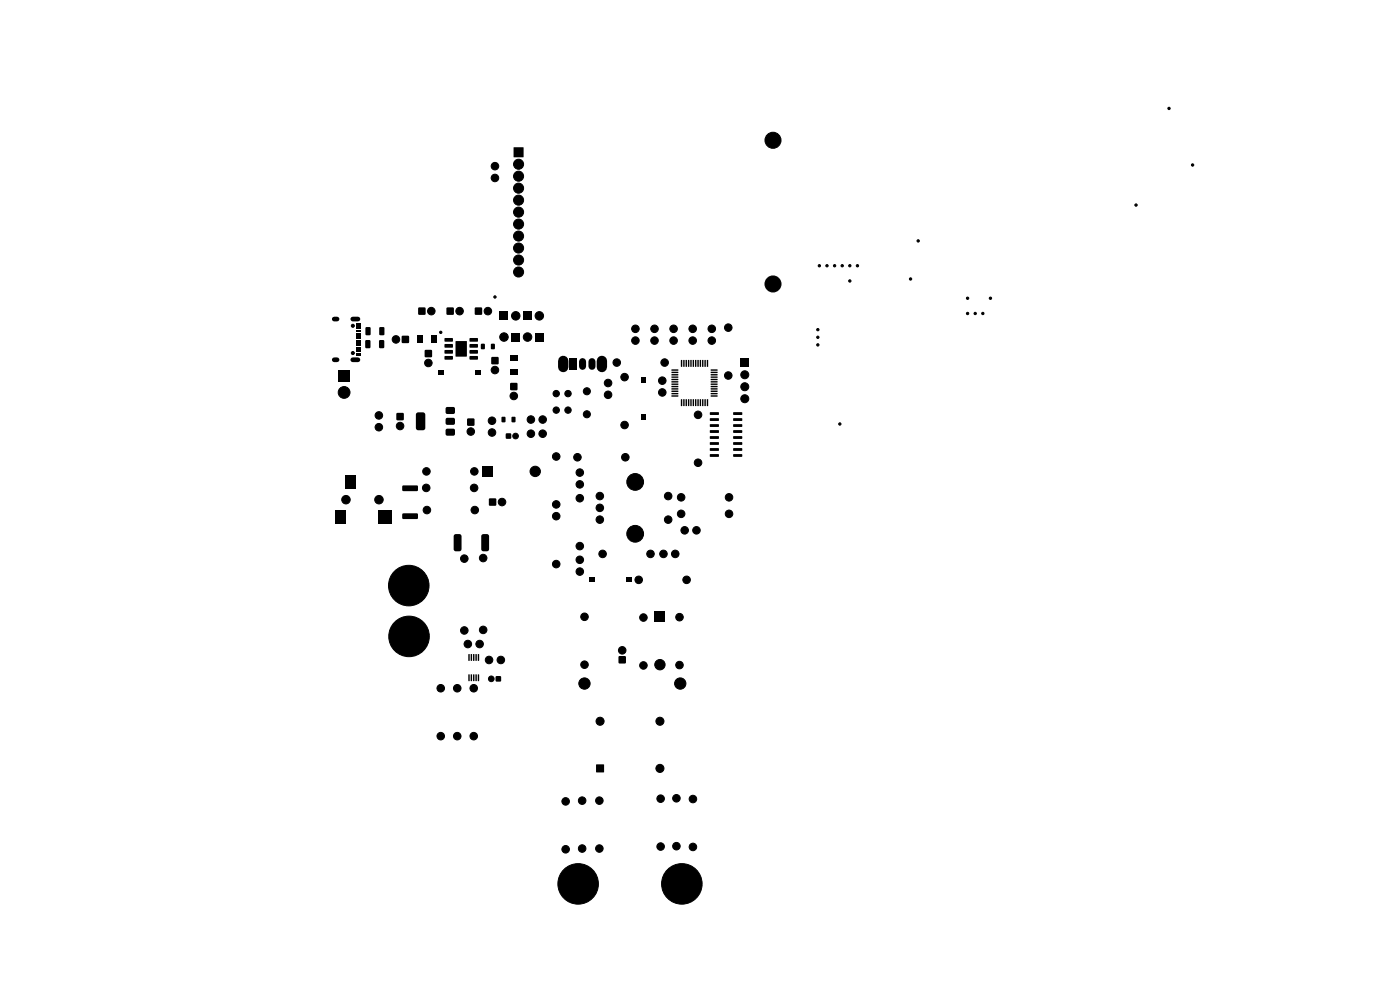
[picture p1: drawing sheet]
<svg xmlns="http://www.w3.org/2000/svg" width="297mm" height="210mm" viewBox="0 0 297 210" stroke-linecap="round" stroke-linejoin="round" font-family="sans-serif">
<g fill="#000" stroke="#000" stroke-width=".21">
<circle cx="105" cy="35.2" r=".8"/>
<circle cx="105" cy="37.7" r=".8"/>
<circle cx="110" cy="34.8" r="1.07"/>
<circle cx="110" cy="37.4" r="1.07"/>
<circle cx="110" cy="39.9" r="1.07"/>
<circle cx="164" cy="29.8" r="1.7"/>
<circle cx="248" cy="23" r=".25"/>
<circle cx="253" cy="35" r=".25"/>
<circle cx="110" cy="55.2" r="1.07"/>
<circle cx="110" cy="47.5" r="1.07"/>
<circle cx="110" cy="45" r="1.07"/>
<circle cx="110" cy="50.1" r="1.07"/>
<circle cx="110" cy="52.6" r="1.07"/>
<circle cx="110" cy="57.7" r="1.07"/>
<circle cx="110" cy="42.5" r="1.07"/>
<circle cx="173.8" cy="56.4" r=".25"/>
<circle cx="175.4" cy="56.4" r=".25"/>
<circle cx="177.1" cy="56.4" r=".25"/>
<circle cx="178.7" cy="56.4" r=".25"/>
<circle cx="180.3" cy="59.6" r=".25"/>
<circle cx="180.3" cy="56.4" r=".25"/>
<circle cx="181.9" cy="56.4" r=".25"/>
<circle cx="193.2" cy="59.2" r=".25"/>
<circle cx="194.8" cy="51.1" r=".25"/>
<circle cx="241" cy="43.5" r=".25"/>
<circle cx="74.9" cy="69.1" r=".33"/>
<circle cx="74.9" cy="74.9" r=".33"/>
<circle cx="84" cy="72" r=".8"/>
<circle cx="90.9" cy="77" r=".8"/>
<circle cx="91.5" cy="66" r=".8"/>
<circle cx="93.5" cy="70.5" r=".25"/>
<circle cx="97.5" cy="66" r=".8"/>
<circle cx="103.5" cy="66" r=".8"/>
<circle cx="105" cy="78.5" r=".8"/>
<circle cx="105" cy="63" r=".25"/>
<circle cx="106.9" cy="71.5" r=".9"/>
<circle cx="109.4" cy="67" r=".9"/>
<circle cx="111.9" cy="71.5" r=".9"/>
<circle cx="114.4" cy="67" r=".9"/>
<circle cx="130.8" cy="76.9" r=".8"/>
<circle cx="132.5" cy="80" r=".8"/>
<circle cx="134.8" cy="69.7" r=".8"/>
<circle cx="134.8" cy="72.2" r=".8"/>
<circle cx="138.8" cy="69.7" r=".8"/>
<circle cx="138.8" cy="72.2" r=".8"/>
<circle cx="141" cy="76.9" r=".8"/>
<circle cx="142.9" cy="69.7" r=".8"/>
<circle cx="142.9" cy="72.2" r=".8"/>
<circle cx="146.9" cy="69.7" r=".8"/>
<circle cx="146.9" cy="72.2" r=".8"/>
<circle cx="151" cy="69.7" r=".8"/>
<circle cx="151" cy="72.2" r=".8"/>
<circle cx="154.5" cy="69.5" r=".8"/>
<circle cx="154.5" cy="79.7" r=".8"/>
<circle cx="158" cy="79.5" r=".85"/>
<circle cx="164" cy="60.2" r="1.7"/>
<circle cx="173.5" cy="69.9" r=".25"/>
<circle cx="173.5" cy="71.5" r=".25"/>
<circle cx="173.5" cy="73.2" r=".25"/>
<circle cx="205.3" cy="63.3" r=".25"/>
<circle cx="205.3" cy="66.5" r=".25"/>
<circle cx="206.9" cy="66.5" r=".25"/>
<circle cx="208.5" cy="66.5" r=".25"/>
<circle cx="210.1" cy="63.3" r=".25"/>
<circle cx="73" cy="83.2" r="1.25"/>
<circle cx="80.4" cy="90.6" r=".8"/>
<circle cx="80.4" cy="88.1" r=".8"/>
<circle cx="84.9" cy="90.4" r=".8"/>
<circle cx="90.5" cy="100" r=".8"/>
<circle cx="99.9" cy="91.5" r=".8"/>
<circle cx="100.6" cy="100" r=".8"/>
<circle cx="104.4" cy="91.7" r=".8"/>
<circle cx="104.4" cy="89.2" r=".8"/>
<circle cx="109" cy="84" r=".8"/>
<circle cx="109.4" cy="92.5" r=".6"/>
<circle cx="112.6" cy="92" r=".8"/>
<circle cx="112.6" cy="89" r=".8"/>
<circle cx="113.5" cy="100" r="1.1"/>
<circle cx="115.1" cy="92" r=".8"/>
<circle cx="115.1" cy="89" r=".8"/>
<circle cx="118" cy="96.8" r=".8"/>
<circle cx="118" cy="87" r=".68"/>
<circle cx="118" cy="83.5" r=".68"/>
<circle cx="120.5" cy="87" r=".68"/>
<circle cx="120.5" cy="83.5" r=".68"/>
<circle cx="122.5" cy="97" r=".8"/>
<circle cx="124.5" cy="83" r=".75"/>
<circle cx="124.5" cy="87.9" r=".75"/>
<circle cx="129" cy="83.7" r=".8"/>
<circle cx="129" cy="81.2" r=".8"/>
<circle cx="132.5" cy="90.2" r=".8"/>
<circle cx="132.7" cy="97" r=".8"/>
<circle cx="140.5" cy="80.7" r=".8"/>
<circle cx="140.5" cy="83.2" r=".8"/>
<circle cx="148.1" cy="88" r=".8"/>
<circle cx="148.1" cy="98.2" r=".8"/>
<circle cx="158" cy="82" r=".85"/>
<circle cx="158" cy="84.6" r=".85"/>
<circle cx="178.2" cy="89.9" r=".25"/>
<circle cx="73.4" cy="106" r=".9"/>
<circle cx="80.4" cy="106" r=".9"/>
<circle cx="90.4" cy="103.5" r=".8"/>
<circle cx="90.6" cy="108.2" r=".8"/>
<circle cx="98.5" cy="118.5" r=".8"/>
<circle cx="100.6" cy="103.5" r=".8"/>
<circle cx="100.7" cy="108.2" r=".8"/>
<circle cx="102.5" cy="118.4" r=".8"/>
<circle cx="106.5" cy="106.5" r=".8"/>
<circle cx="118" cy="109.5" r=".8"/>
<circle cx="118" cy="119.7" r=".8"/>
<circle cx="118" cy="107" r=".8"/>
<circle cx="123" cy="102.7" r=".8"/>
<circle cx="123" cy="105.7" r=".8"/>
<circle cx="123" cy="115.8" r=".8"/>
<circle cx="123" cy="118.7" r=".8"/>
<circle cx="123" cy="100.2" r=".8"/>
<circle cx="127.2" cy="107.7" r=".8"/>
<circle cx="127.2" cy="110.2" r=".8"/>
<circle cx="127.2" cy="105.2" r=".8"/>
<circle cx="127.8" cy="117.5" r=".8"/>
<circle cx="134.7" cy="113.2" r="1.78"/>
<circle cx="134.7" cy="102.2" r="1.78"/>
<circle cx="138" cy="117.5" r=".8"/>
<circle cx="140.7" cy="117.5" r=".8"/>
<circle cx="141.7" cy="105.2" r=".8"/>
<circle cx="141.7" cy="110.2" r=".8"/>
<circle cx="143.2" cy="117.5" r=".8"/>
<circle cx="144.5" cy="105.5" r=".8"/>
<circle cx="144.5" cy="109" r=".8"/>
<circle cx="145.2" cy="112.5" r=".8"/>
<circle cx="147.7" cy="112.5" r=".8"/>
<circle cx="154.7" cy="105.5" r=".8"/>
<circle cx="154.7" cy="109" r=".8"/>
<circle cx="83.5" cy="124.2" r=".45"/>
<circle cx="83.5" cy="135" r=".45"/>
<circle cx="84.4" cy="121.9" r=".45"/>
<circle cx="84.4" cy="126.5" r=".45"/>
<circle cx="84.5" cy="137.3" r=".45"/>
<circle cx="84.5" cy="132.7" r=".45"/>
<circle cx="86.7" cy="127.4" r=".45"/>
<circle cx="86.7" cy="121" r=".45"/>
<circle cx="86.7" cy="124.2" r="4.3"/>
<circle cx="86.8" cy="135" r="4.3"/>
<circle cx="86.8" cy="131.8" r=".45"/>
<circle cx="86.8" cy="138.2" r=".45"/>
<circle cx="89" cy="121.9" r=".45"/>
<circle cx="89" cy="126.5" r=".45"/>
<circle cx="89.1" cy="137.3" r=".45"/>
<circle cx="89.1" cy="132.7" r=".45"/>
<circle cx="89.9" cy="124.2" r=".45"/>
<circle cx="90" cy="135" r=".45"/>
<circle cx="98.5" cy="133.7" r=".8"/>
<circle cx="99.2" cy="136.6" r=".8"/>
<circle cx="101.7" cy="136.6" r=".8"/>
<circle cx="102.5" cy="133.6" r=".8"/>
<circle cx="103.7" cy="140" r=".8"/>
<circle cx="106.2" cy="140" r=".8"/>
<circle cx="123" cy="121.2" r=".8"/>
<circle cx="124" cy="130.8" r=".8"/>
<circle cx="132" cy="138" r=".8"/>
<circle cx="135.5" cy="123" r=".8"/>
<circle cx="136.5" cy="131" r=".8"/>
<circle cx="144.1" cy="130.9" r=".8"/>
<circle cx="145.7" cy="123" r=".8"/>
<circle cx="93.5" cy="146" r=".8"/>
<circle cx="93.5" cy="156.2" r=".8"/>
<circle cx="97" cy="156.2" r=".8"/>
<circle cx="97" cy="146" r=".8"/>
<circle cx="100.5" cy="146" r=".8"/>
<circle cx="100.5" cy="156.2" r=".8"/>
<circle cx="104.2" cy="144" r=".6"/>
<circle cx="124" cy="145" r="1.2"/>
<circle cx="124" cy="141" r=".8"/>
<circle cx="127.3" cy="153" r=".86"/>
<circle cx="136.5" cy="141.2" r=".8"/>
<circle cx="140" cy="153" r=".86"/>
<circle cx="140" cy="141" r="1.1"/>
<circle cx="144.1" cy="141.1" r=".8"/>
<circle cx="144.3" cy="145" r="1.2"/>
<circle cx="120" cy="170" r=".8"/>
<circle cx="123.5" cy="169.8" r=".8"/>
<circle cx="123.5" cy="180" r=".8"/>
<circle cx="127.1" cy="180" r=".8"/>
<circle cx="127.1" cy="169.8" r=".8"/>
<circle cx="140" cy="163" r=".86"/>
<circle cx="140.1" cy="169.4" r=".8"/>
<circle cx="140.1" cy="179.6" r=".8"/>
<circle cx="143.5" cy="169.3" r=".8"/>
<circle cx="143.5" cy="179.5" r=".8"/>
<circle cx="147" cy="179.7" r=".8"/>
<circle cx="147" cy="169.5" r=".8"/>
<circle cx="119.4" cy="187.5" r=".45"/>
<circle cx="120" cy="180.2" r=".8"/>
<circle cx="120.4" cy="185.2" r=".45"/>
<circle cx="120.4" cy="189.8" r=".45"/>
<circle cx="122.6" cy="187.5" r="4.3"/>
<circle cx="122.6" cy="190.7" r=".45"/>
<circle cx="122.6" cy="184.3" r=".45"/>
<circle cx="124.9" cy="185.2" r=".45"/>
<circle cx="124.9" cy="189.8" r=".45"/>
<circle cx="125.9" cy="187.5" r=".45"/>
<circle cx="141.4" cy="187.5" r=".45"/>
<circle cx="142.4" cy="185.2" r=".45"/>
<circle cx="142.4" cy="189.8" r=".45"/>
<circle cx="144.6" cy="187.5" r="4.3"/>
<circle cx="144.7" cy="190.7" r=".45"/>
<circle cx="144.7" cy="184.3" r=".45"/>
<circle cx="146.9" cy="185.2" r=".45"/>
<circle cx="146.9" cy="189.8" r=".45"/>
<circle cx="147.9" cy="187.5" r=".45"/>
</g>
<g fill="#000">
<path d="M109 31.3h2v2h-2zM71.7 78.5h2.5v2.5h-2.5zM75.5 74.2h1v.6h-1zM75.5 74.9h1v.6h-1zM75.5 72.6h1v.3h-1zM75.5 73.6h1v.3h-1zM75.5 73.1h1v.3h-1zM75.5 72.1h1v.3h-1zM75.5 69.3h1v.6h-1zM75.5 68.5h1v.6h-1zM75.5 70.1h1v.3h-1zM75.5 71.1h1v.3h-1z"/>
<path d="M75.5 71.6h1v.3h-1zM75.5 70.6h1v.3h-1zM77.5 72.2l.8-.1 .3 .2v1.3l-.2 .3h-.7l-.2-.2zM77.6 69.4h.8l.2 .1v1.4l-.1 .2h-.7l-.3-.1zM80.5 72.2l.8-.1 .2 .2v1.3l-.1 .3h-.8l-.2-.2zM80.5 69.4h.8l.2 .1 .1 1.4-.2 .2h-.7l-.2-.1zM85.3 71.3h1.4v1.4h-1.4zM88.8 65.3h1.4v1.4h-1.4zM88.4 71.2h1.2v1.6h-1.2zM90.1 74.3h1.5v1.4h-1.5zM91.4 71.2h1.2v1.6h-1.2zM93 78.5h1.3v1h-1.3z"/>
<path d="M94.3 71.7h1.7l.1 .7-1.7 .1zM94.3 73h1.7l.1 .7h-1.7zM94.3 74.3h1.7l.1 .6-1.7 .1zM94.3 75.6l1.7-.1 .1 .7-1.7 .1zM94.8 65.3h1.4v1.4h-1.4zM96.7 72.4h2.3v3.2h-2.3zM99.6 75.6l1.7-.1 .1 .7-1.7 .1zM99.6 74.3h1.7l.1 .6-1.7 .1zM99.6 73h1.7l.1 .7h-1.7zM99.6 71.7h1.7l.1 .7-1.7 .1zM100.8 65.3h1.4v1.4h-1.4zM100.8 78.5h1.2v1h-1.2z"/>
<path d="M102.1 73l.6-.1 .2 .1v.9l-.2 .2-.7-.1zM104.2 73l.6-.1 .2 .1v.9l-.1 .2-.8-.1zM104.3 75.8h1.4v1.4h-1.4zM106 66.1h1.8v1.8h-1.8zM108.2 78.4h1.6v1.2h-1.6zM108.2 75.4h1.6v1.2h-1.6zM108.6 70.6h1.8v1.8h-1.8zM111 66.1h1.8v1.8h-1.8zM113.6 70.6h1.8v1.8h-1.8zM120.8 76h1.5v2.5h-1.5zM142.5 78.4h1.3l.1 .2-1.4 .1zM142.5 78.9h1.3l.1 .2-1.4 .1z"/>
<path d="M142.5 79.4h1.3l.1 .2-1.4 .1zM142.5 79.9h1.3l.1 .2-1.4 .1zM144.5 76.4h.2v1.4h-.3zM145 76.4h.2v1.4h-.3zM145.5 76.4h.2v1.4h-.3zM146 76.4h.2v1.4h-.3zM146.5 76.4h.2v1.4h-.3zM147 76.4h.2v1.4h-.3zM147.5 76.4h.2v1.4h-.3zM148 76.4h.2v1.4h-.3zM148.5 76.4h.2v1.4h-.3zM149 76.4h.2v1.4h-.3z"/>
<path d="M149.5 76.4h.2v1.4h-.3zM150 76.4h.2v1.4h-.3zM150.8 79.9h1.4v.2l-1.4 .1zM150.8 79.4h1.4v.2l-1.4 .1zM150.8 78.9h1.4v.2l-1.4 .1zM150.8 78.4h1.4v.2l-1.4 .1zM157.1 76.1h1.7v1.7h-1.7zM84.1 87.6h1.5v1.5h-1.5zM88.4 87.6l.2-.1h1.1l.5 .2v3.1l-.2 .4-1.4 .1-.3-.3-.1-3zM94.7 91h1.7l.1 .3v1l-.3 .1h-1.5l-.2-.3v-.9zM94.7 88.7h1.7l.1 .3v1l-.3 .1h-1.5l-.2-.3v-.9zM94.7 86.4h1.7l.1 .3v1l-.3 .1h-1.5l-.2-.3v-.9z"/>
<path d="M99.1 88.8h1.5v1.5h-1.5zM106.4 88.5l.6-.1 .2 .1v.9l-.1 .2-.7-.1zM107.3 92h1.1v1h-1.1zM108.6 88.5l.6-.1 .2 .1v.9l-.2 .2-.7-.1zM108.3 81.3h1.4v1.4h-1.4zM136 87.8h1v1.2h-1zM136 80h1v1.3h-1zM142.5 80.4h1.3l.1 .2-1.4 .1zM142.5 80.9h1.3l.1 .2-1.4 .1zM142.5 81.4h1.3l.1 .2-1.4 .1zM142.5 81.9h1.3l.1 .2-1.4 .1zM142.5 82.4h1.3l.1 .2-1.4 .1z"/>
<path d="M142.5 82.9h1.3l.1 .2-1.4 .1zM142.5 83.4h1.3l.1 .2-1.4 .1zM142.5 83.9h1.3l.1 .2-1.4 .1zM144.5 84.7l.2 .1v1.4l-.3-.1zM145 84.7l.2 .1v1.4l-.3-.1zM145.5 84.7l.2 .1v1.4l-.3-.1zM146 84.7l.2 .1v1.4l-.3-.1zM146.5 84.7l.2 .1v1.4l-.3-.1zM147 84.7l.2 .1v1.4l-.3-.1zM147.5 84.7l.2 .1v1.4l-.3-.1zM148 84.7l.2 .1v1.4l-.3-.1zM148.5 84.7l.2 .1v1.4l-.3-.1z"/>
<path d="M149 84.7l.2 .1v1.4l-.3-.1zM149.5 84.7l.2 .1v1.4l-.3-.1zM150 84.7l.2 .1v1.4l-.3-.1zM150.6 87.5l1.8-.1 .1 .5-1.8 .1zM150.6 88.7h1.8l.1 .5-1.8 .1zM150.6 90h1.8l.1 .5-1.8 .1zM150.6 91.3h1.8l.1 .4-1.8 .1zM150.6 92.6l1.8-.1 .1 .5-1.8 .1zM150.6 93.8h1.8l.1 .5-1.8 .1zM150.6 95.1h1.8l.1 .5h-1.8zM150.6 96.4l1.8-.1 .1 .5-1.8 .1zM150.8 83.9h1.4v.2l-1.4 .1z"/>
<path d="M150.8 83.4h1.4v.2l-1.4 .1zM150.8 82.9h1.4v.2l-1.4 .1zM150.8 82.4h1.4v.2l-1.4 .1zM150.8 81.9h1.4v.2l-1.4 .1zM150.8 81.4h1.4v.2l-1.4 .1zM150.8 80.9h1.4v.2l-1.4 .1zM150.8 80.4h1.4v.2l-1.4 .1zM155.6 96.4l1.8-.1 .1 .5-1.9 .1zM155.6 95.1h1.8l.1 .5h-1.9zM155.6 93.8h1.8l.1 .5-1.9 .1zM155.6 92.6l1.8-.1 .1 .5-1.9 .1zM155.6 91.3h1.8l.1 .4-1.9 .1z"/>
<path d="M155.6 90h1.8l.1 .5-1.9 .1zM155.6 88.7h1.8l.1 .5-1.9 .1zM155.6 87.5l1.8-.1 .1 .5-1.9 .1zM71.2 108.3h2.2v2.8h-2.2zM73.2 100.9h2.2v2.8h-2.2zM80.3 108.3h2.8v2.8h-2.8zM85.4 109l3.1-.1 .2 .2v.9l-.3 .1h-2.9l-.2-.2zM85.4 103h3.1l.2 .2v.8l-.3 .2h-2.9l-.2-.3zM96.4 113.4l1-.1 .5 .2v3l-.2 .4h-1.1l-.3-.2-.1-2.9zM102.3 98.9h2.2v2.2h-2.2zM103.8 105.8h1.4v1.4h-1.4zM102.2 113.4l1.1-.1 .4 .2 .1 3-.3 .4h-1l-.4-.2v-2.9z"/>
<path d="M125 122.5h1.2v1h-1.2zM132.8 122.5h1.2v1h-1.2zM138.9 129.7h2.2v2.2h-2.2zM99.4 143.1h.3l-.1 1.4-.3-.1zM99.4 138.8h.3l-.1 1.4-.3-.1zM99.9 143.1h.2v1.4l-.3-.1zM99.9 138.8h.2v1.4l-.3-.1zM100.4 143.1h.2v1.4l-.2-.1zM100.4 138.8h.2v1.4l-.2-.1zM100.9 143.1h.3l-.1 1.4-.3-.1zM100.9 138.8h.3l-.1 1.4-.3-.1zM101.4 143.1h.2v1.4l-.3-.1z"/>
<path d="M101.4 138.8h.2v1.4l-.3-.1zM105.2 143.5h1v1h-1zM131.3 139.2h1.4v1.5h-1.4zM126.5 162.2h1.6v1.6h-1.6z"/>
</g>
<path d="M70.9 76.3h.6M70.9 67.7h.6M74.8 76.3h1.1M74.8 67.7h1.1" fill="none" stroke="#000" stroke-width="1"/>
<path d="M119.5 76.6v1.3M127.7 76.6v1.3" fill="none" stroke="#000" stroke-width="2.2"/>
<path d="M123.6 76.7v1M125.6 76.7v1" fill="none" stroke="#000" stroke-width="1.5"/>
</svg>
